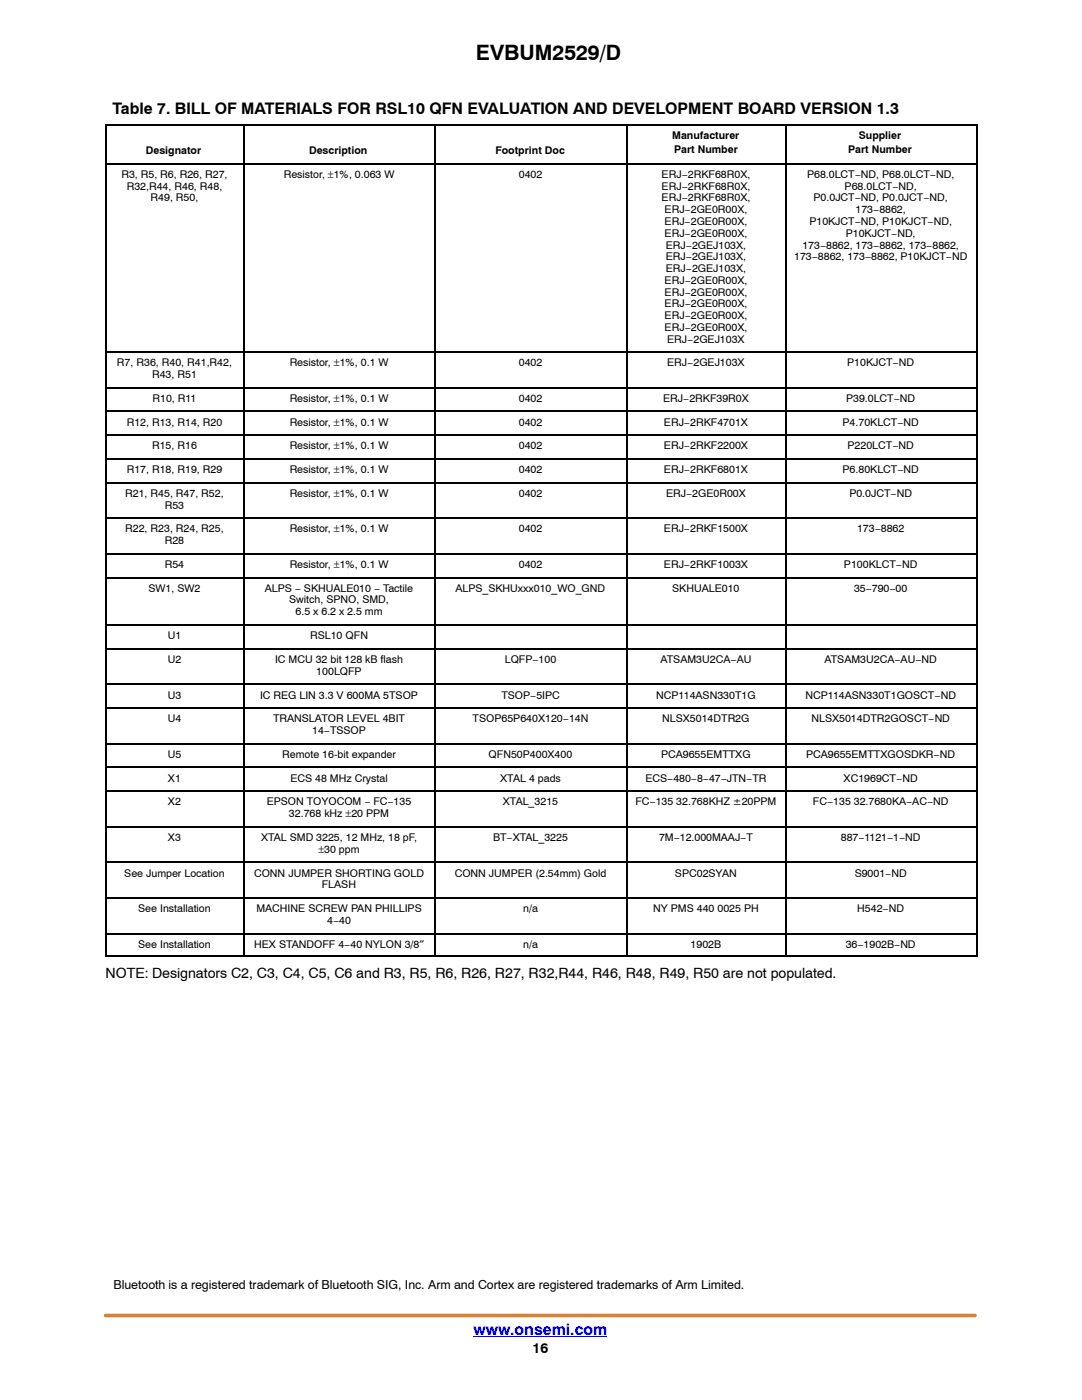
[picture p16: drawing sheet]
<svg xmlns="http://www.w3.org/2000/svg" width="216mm" height="279mm" viewBox="0 0 216 279" stroke-linecap="round" stroke-linejoin="round" font-family="sans-serif">
<defs><g id="words">
<text font-size="4.2" x="95" y="12">EVBUM2529/D</text>
<text font-size="3.2" x="22.4" y="22.7">Table 7. BILL OF MATERIALS FOR RSL10 QFN EVALUATION AND DEVELOPMENT BOARD VERSION 1.3</text>
<text font-size="3.2" fill="#00f" x="94.5" y="266.4">www.onsemi.com</text>
<g font-size="2.8">
<text x="21.1" y="195.1">NOTE: Designators C2, C3, C4, C5, C6 and R3, R5, R6, R26, R27, R32,R44, R46, R48, R49, R50 are not populated.</text>
<text x="106.3" y="270">16</text>
</g>
<text font-size="2.5" x="22.6" y="257.2">Bluetooth is a registered trademark of Bluetooth SIG, Inc. Arm and Cortex are registered trademarks of Arm Limited.</text>
<g font-size="2.1">
<text x="134.1" y="27.7">Manufacturer</text>
<text x="171.4" y="27.7">Supplier</text>
<text x="24.2" y="35.5">R3, R5, R6, R26, R27,</text>
<text x="29.1" y="30.7">Designator</text>
<text x="56.6" y="35.5">Resistor, ±1%, 0.063 W</text>
<text x="61.7" y="30.7">Description</text>
<text x="98.8" y="30.7">Footprint Doc</text>
<text x="103.5" y="35.5">0402</text>
<text x="132" y="35.5">ERJ−2RKF68R0X,</text>
<text x="134.5" y="30.5">Part Number</text>
<text x="161" y="35.5">P68.0LCT−ND, P68.0LCT−ND,</text>
<text x="169.2" y="30.5">Part Number</text>
<text x="25.3" y="37.9">R32,R44, R46, R48,</text>
<text x="30" y="40.2">R49, R50,</text>
<text x="132" y="37.9">ERJ−2RKF68R0X,</text>
<text x="132" y="40.2">ERJ−2RKF68R0X,</text>
<text x="162.3" y="40.2">P0.0JCT−ND, P0.0JCT−ND,</text>
<text x="168.5" y="37.9">P68.0LCT−ND,</text>
<text x="132.6" y="42.6">ERJ−2GE0R00X,</text>
<text x="132.6" y="44.9">ERJ−2GE0R00X,</text>
<text x="132.6" y="47.3">ERJ−2GE0R00X,</text>
<text x="161.5" y="44.9">P10KJCT−ND, P10KJCT−ND,</text>
<text x="168.8" y="47.3">P10KJCT−ND,</text>
<text x="170.7" y="42.6">173−8862,</text>
<text x="132.9" y="49.6">ERJ−2GEJ103X,</text>
<text x="132.9" y="52">ERJ−2GEJ103X,</text>
<text x="158.5" y="52">173−8862, 173−8862, P10KJCT−ND</text>
<text x="160.1" y="49.6">173−8862, 173−8862, 173−8862,</text>
<text x="132.6" y="56.7">ERJ−2GE0R00X,</text>
<text x="132.6" y="59">ERJ−2GE0R00X,</text>
<text x="132.9" y="54.3">ERJ−2GEJ103X,</text>
<text x="132.6" y="61.4">ERJ−2GE0R00X,</text>
<text x="132.6" y="63.7">ERJ−2GE0R00X,</text>
<text x="132.6" y="66.1">ERJ−2GE0R00X,</text>
<text x="133.1" y="68.4">ERJ−2GEJ103X</text>
<text x="23.3" y="73.1">R7, R36, R40, R41,R42,</text>
<text x="30.3" y="75.4">R43, R51</text>
<text x="57.8" y="73.1">Resistor, ±1%, 0.1 W</text>
<text x="103.5" y="73.1">0402</text>
<text x="133.1" y="73.1">ERJ−2GEJ103X</text>
<text x="169.1" y="73.1">P10KJCT−ND</text>
<text x="30.4" y="80.2">R10, R11</text>
<text x="57.8" y="80.2">Resistor, ±1%, 0.1 W</text>
<text x="103.5" y="80.2">0402</text>
<text x="132.3" y="80.2">ERJ−2RKF39R0X</text>
<text x="168.8" y="80.2">P39.0LCT−ND</text>
<text x="25.3" y="85">R12, R13, R14, R20</text>
<text x="30.3" y="89.7">R15, R16</text>
<text x="57.8" y="85">Resistor, ±1%, 0.1 W</text>
<text x="57.8" y="89.7">Resistor, ±1%, 0.1 W</text>
<text x="103.5" y="85">0402</text>
<text x="103.5" y="89.7">0402</text>
<text x="132.5" y="85">ERJ−2RKF4701X</text>
<text x="132.5" y="89.7">ERJ−2RKF2200X</text>
<text x="168.1" y="85">P4.70KLCT−ND</text>
<text x="169.1" y="89.7">P220LCT−ND</text>
<text x="25.3" y="94.4">R17, R18, R19, R29</text>
<text x="57.8" y="94.4">Resistor, ±1%, 0.1 W</text>
<text x="103.5" y="94.4">0402</text>
<text x="132.5" y="94.4">ERJ−2RKF6801X</text>
<text x="168.1" y="94.4">P6.80KLCT−ND</text>
<text x="25" y="99.2">R21, R45, R47, R52,</text>
<text x="32.9" y="101.5">R53</text>
<text x="57.8" y="99.2">Resistor, ±1%, 0.1 W</text>
<text x="103.5" y="99.2">0402</text>
<text x="132.9" y="99.2">ERJ−2GE0R00X</text>
<text x="169.5" y="99.2">P0.0JCT−ND</text>
<text x="25" y="106.3">R22, R23, R24, R25,</text>
<text x="57.8" y="106.3">Resistor, ±1%, 0.1 W</text>
<text x="103.5" y="106.3">0402</text>
<text x="132.5" y="106.3">ERJ−2RKF1500X</text>
<text x="171" y="106.3">173−8862</text>
<text x="32.9" y="108.6">R28</text>
<text x="32.9" y="113.4">R54</text>
<text x="57.8" y="113.4">Resistor, ±1%, 0.1 W</text>
<text x="103.5" y="113.4">0402</text>
<text x="132.5" y="113.4">ERJ−2RKF1003X</text>
<text x="168.4" y="113.4">P100KLCT−ND</text>
<text x="29.6" y="118.1">SW1, SW2</text>
<text x="52.8" y="118.1">ALPS − SKHUALE010 − Tactile</text>
<text x="90.9" y="118.1">ALPS_SKHUxxx010_WO_GND</text>
<text x="134.1" y="118.1">SKHUALE010</text>
<text x="170.4" y="118.1">35−790−00</text>
<text x="57.7" y="120.4">Switch, SPNO, SMD,</text>
<text x="59" y="122.8">6.5 x 6.2 x 2.5 mm</text>
<text x="33.5" y="127.6">U1</text>
<text x="61.9" y="127.6">RSL10 QFN</text>
<text x="33.5" y="132.3">U2</text>
<text x="54.9" y="132.3">IC MCU 32 bit 128 kB flash</text>
<text x="63.1" y="134.7">100LQFP</text>
<text x="100.7" y="132.3">LQFP−100</text>
<text x="131.8" y="132.3">ATSAM3U2CA−AU</text>
<text x="164.5" y="132.3">ATSAM3U2CA−AU−ND</text>
<text x="33.5" y="139.4">U3</text>
<text x="51.9" y="139.4">IC REG LIN 3.3 V 600MA 5TSOP</text>
<text x="100" y="139.4">TSOP−5IPC</text>
<text x="130.9" y="139.4">NCP114ASN330T1G</text>
<text x="160.7" y="139.4">NCP114ASN330T1GOSCT−ND</text>
<text x="33.5" y="144.2">U4</text>
<text x="54.5" y="144.2">TRANSLATOR LEVEL 4BIT</text>
<text x="62.3" y="146.5">14−TSSOP</text>
<text x="94.3" y="144.2">TSOP65P640X120−14N</text>
<text x="132.1" y="144.2">NLSX5014DTR2G</text>
<text x="161.9" y="144.2">NLSX5014DTR2GOSCT−ND</text>
<text x="33.5" y="151.3">U5</text>
<text x="33.5" y="156">X1</text>
<text x="56.3" y="151.3">Remote 16-bit expander</text>
<text x="57.9" y="156">ECS 48 MHz Crystal</text>
<text x="97.5" y="151.3">QFN50P400X400</text>
<text x="99.8" y="156">XTAL 4 pads</text>
<text x="128.8" y="156">ECS−480−8−47−JTN−TR</text>
<text x="131.9" y="151.3">PCA9655EMTTXG</text>
<text x="160.9" y="151.3">PCA9655EMTTXGOSDKR−ND</text>
<text x="168.3" y="156">XC1969CT−ND</text>
<text x="33.5" y="160.7">X2</text>
<text x="53.2" y="160.7">EPSON TOYOCOM − FC−135</text>
<text x="100.3" y="160.7">XTAL_3215</text>
<text x="126.8" y="160.7">FC−135 32.768KHZ ±20PPM</text>
<text x="162.2" y="160.7">FC−135 32.7680KA−AC−ND</text>
<text x="33.5" y="167.8">X3</text>
<text x="52.1" y="167.8">XTAL SMD 3225, 12 MHz, 18 pF,</text>
<text x="57.7" y="163.1">32.768 kHz ±20 PPM</text>
<text x="98.4" y="167.8">BT−XTAL_3225</text>
<text x="131.5" y="167.8">7M−12.000MAAJ−T</text>
<text x="167.8" y="167.8">887−1121−1−ND</text>
<text x="63.5" y="170.2">±30 ppm</text>
<text x="24.8" y="174.9">See Jumper Location</text>
<text x="50.7" y="174.9">CONN JUMPER SHORTING GOLD</text>
<text x="64.2" y="177.3">FLASH</text>
<text x="90.7" y="174.9">CONN JUMPER (2.54mm) Gold</text>
<text x="134.7" y="174.9">SPC02SYAN</text>
<text x="170.5" y="174.9">S9001−ND</text>
<text x="27.6" y="182">See Installation</text>
<text x="51.2" y="182">MACHINE SCREW PAN PHILLIPS</text>
<text x="65.3" y="184.4">4−40</text>
<text x="104.4" y="182">n/a</text>
<text x="130.3" y="182">NY PMS 440 0025 PH</text>
<text x="171.1" y="182">H542−ND</text>
<text x="27.6" y="189.2">See Installation</text>
<text x="50.7" y="189.2">HEX STANDOFF 4−40 NYLON 3/8″</text>
<text x="104.4" y="189.2">n/a</text>
<text x="137.8" y="189.2">1902B</text>
<text x="168.8" y="189.2">36−1902B−ND</text>
</g>
</g></defs>
<path d="M21.1 262.5h173.5" fill="none" stroke="#d98038" stroke-width=".72"/>
<path d="M94.5 266.7h26.7" fill="none" stroke="#00f" stroke-width=".2"/>
<g fill="none" stroke="#000" stroke-width=".32">
<path d="M21.1 24.9h174M21.1 32.7h174M21.2 24.7v166.2M48.7 24.7v166.2M86.9 24.7v166.2M125.1 24.7v166.2M156.7 24.7v166.2M195 24.7v166.2M21.1 70.3h174M21.1 77.4h174M21.1 82.1h174M21.1 86.8h174"/>
<path d="M21.1 91.6h174M21.1 96.3h174M21.1 103.4h174M21.1 110.5h174M21.1 115.3h174M21.1 124.7h174M21.1 129.5h174M21.1 136.6h174M21.1 141.3h174M21.1 148.4h174M21.1 153.2h174M21.1 157.9h174"/>
<path d="M21.1 165h174M21.1 172.1h174M21.1 179.2h174M21.1 186.3h174M21.1 190.7h174"/>
</g>
<use href="#words"/>
</svg>
